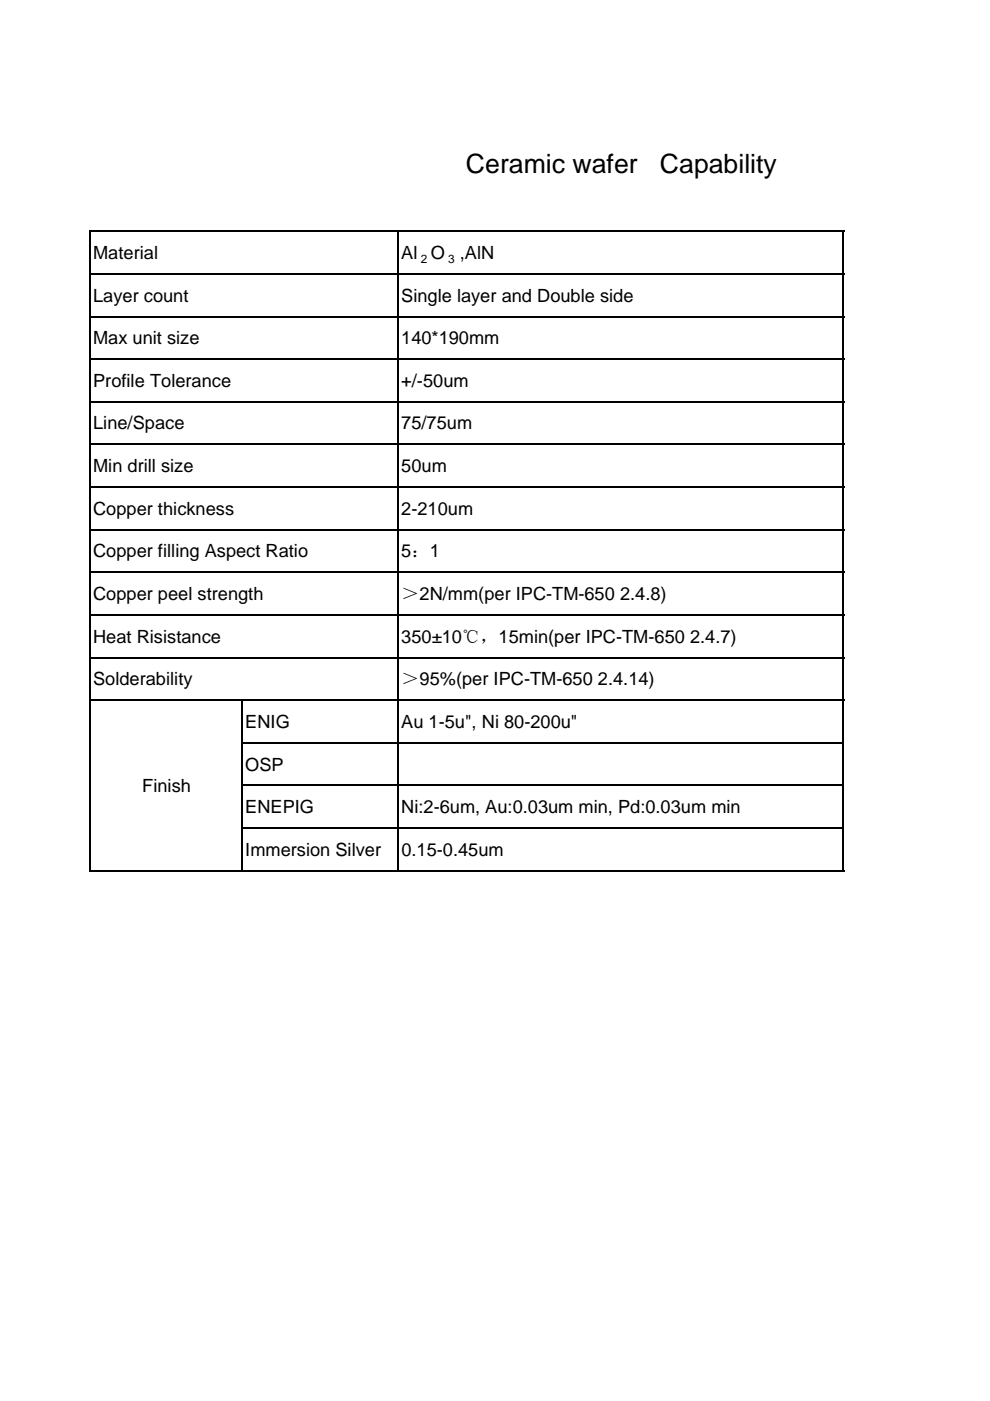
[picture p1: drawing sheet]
<svg xmlns="http://www.w3.org/2000/svg" width="210mm" height="297mm" viewBox="0 0 210 297" stroke-linecap="round" stroke-linejoin="round" font-family="sans-serif">
<defs><g id="words">
<g font-size="5.6">
<text x="98.8" y="36.7">Ceramic wafer</text>
<text x="140" y="36.7">Capability</text>
</g>
<g font-size="3.9">
<text x="19.7" y="54.9">Material</text>
<text x="85.1" y="54.9">Al</text>
<text x="91.4" y="54.9">O</text>
<text x="97.5" y="54.9">,AlN</text>
<text x="19.7" y="63.9">Layer count</text>
<text x="85.1" y="63.9">Single layer and Double side</text>
<text x="19.7" y="73">Max unit size</text>
<text x="85.1" y="73">140*190mm</text>
<text x="19.7" y="82">Profile Tolerance</text>
<text x="85.1" y="82">+/-50um</text>
<text x="19.7" y="91.1">Line/Space</text>
<text x="85.1" y="91.1">75/75um</text>
<text x="19.7" y="100.1">Min drill size</text>
<text x="85.1" y="100.1">50um</text>
<text x="19.7" y="109.1">Copper thickness</text>
<text x="85.1" y="109.1">2-210um</text>
<text x="19.7" y="118.2">Copper filling Aspect Ratio</text>
<text x="85.1" y="118.2">5：1</text>
<text x="19.7" y="127.2">Copper peel strength</text>
<text x="85.1" y="127.2">＞2N/mm(per IPC-TM-650 2.4.8)</text>
<text x="19.7" y="136.2">Heat Risistance</text>
<text x="85.1" y="136.2">350±10℃，15min(per IPC-TM-650 2.4.7)</text>
<text x="19.7" y="145.3">Solderability</text>
<text x="85.1" y="145.3">＞95%(per IPC-TM-650 2.4.14)</text>
<text x="52" y="154.3">ENIG</text>
<text x="85.1" y="154.3">Au 1-5u&quot;, Ni 80-200u&quot;</text>
<text x="30.2" y="167.9">Finish</text>
<text x="52" y="163.4">OSP</text>
<text x="52" y="172.4">ENEPIG</text>
<text x="85.1" y="172.4">Ni:2-6um, Au:0.03um min, Pd:0.03um min</text>
<text x="52" y="181.4">Immersion Silver</text>
<text x="85.1" y="181.4">0.15-0.45um</text>
</g>
<g font-size="2.5">
<text x="89.3" y="55.8">2</text>
<text x="95.1" y="55.8">3</text>
</g>
</g></defs>
<g fill="none" stroke="#000" stroke-width=".34">
<path d="M18.9 49h160.1M18.9 58.1h160.1M19.1 48.9v135.9M84.4 48.9v135.9M178.9 48.9v135.9M18.9 67.1h160.1M18.9 76.2h160.1M18.9 85.2h160.1M18.9 94.2h160.1M18.9 103.3h160.1M18.9 112.3h160.1M18.9 121.3h160.1"/>
<path d="M18.9 130.4h160.1M18.9 139.4h160.1M18.9 148.5h160.1M51.2 157.5h127.8M51.3 148.3v36.5M51.2 166.5h127.8M51.2 175.6h127.8M18.9 184.6h160.1"/>
</g>
<use href="#words"/>
</svg>
